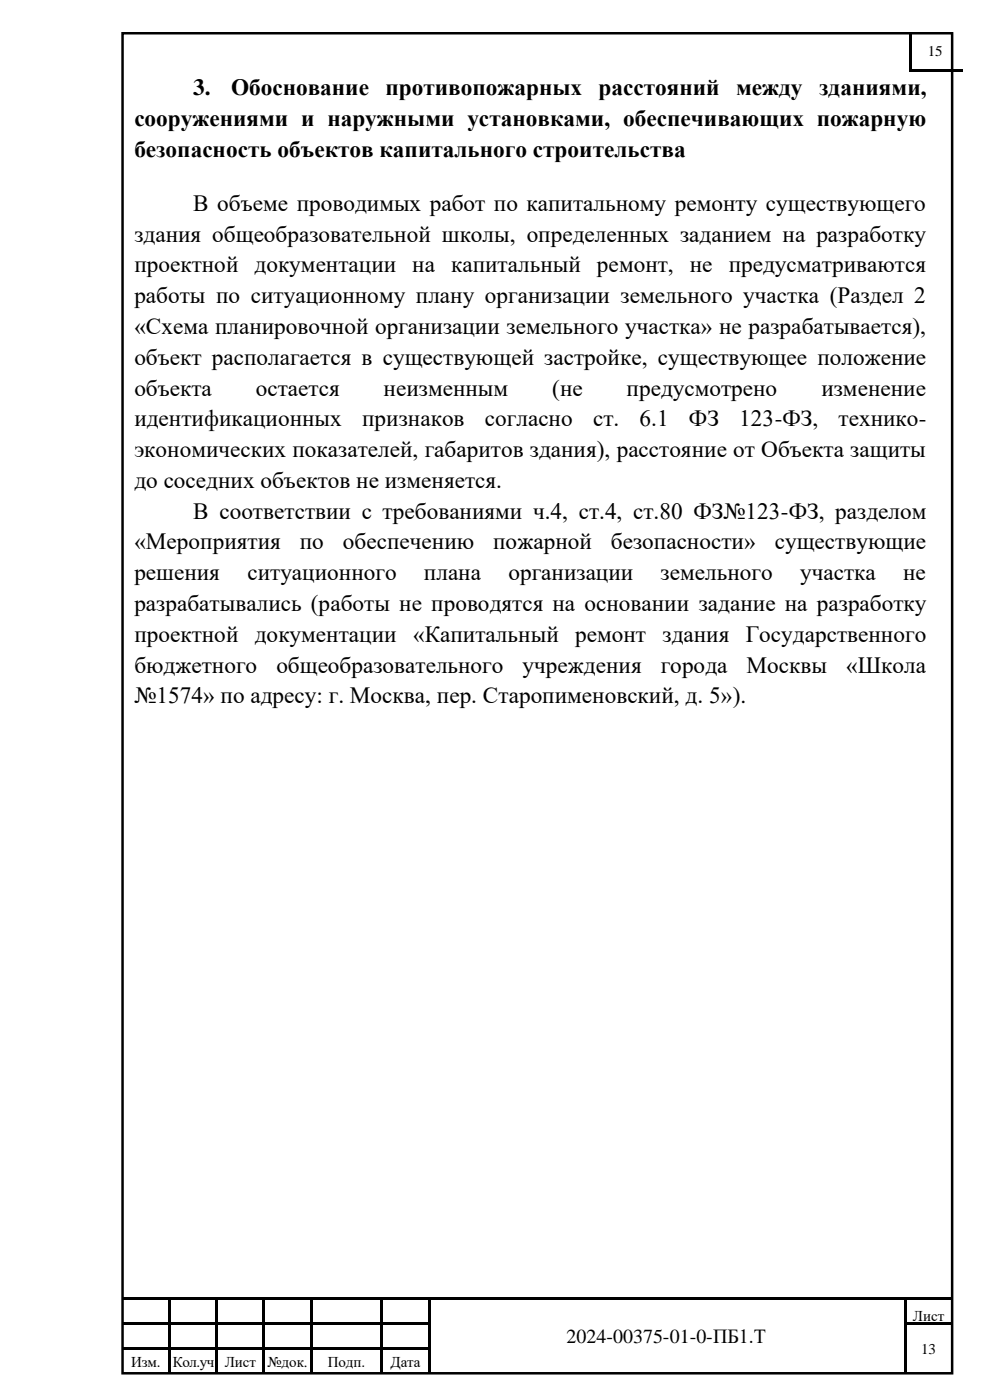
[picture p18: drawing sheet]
<svg xmlns="http://www.w3.org/2000/svg" width="210mm" height="297mm" viewBox="0 0 210 297" stroke-linecap="round" stroke-linejoin="round" font-family="sans-serif">
<defs><g id="words">
<g font-size="4.9">
<text x="41" y="20.2">3.</text>
<text x="49" y="20.2">Обоснование</text>
<text x="81.8" y="20.2">противопожарных</text>
<text x="127" y="20.2">расстояний</text>
<text x="156.1" y="20.2">между</text>
<text x="173.8" y="20.2">зданиями,</text>
<text x="28.5" y="26.7">сооружениями и наружными установками, обеспечивающих пожарную</text>
<text x="28.5" y="33.2">безопасность объектов капитального строительства</text>
<text x="41" y="44.7">В объеме проводимых работ по капитальному ремонту существующего</text>
<text x="28.5" y="51.3">здания общеобразовательной школы, определенных заданием на разработку</text>
<text x="28.5" y="57.8">проектной документации на капитальный ремонт, не предусматриваются</text>
<text x="28.5" y="64.3">работы по ситуационному плану организации земельного участка (Раздел 2</text>
<text x="28.5" y="70.9">«Схема планировочной организации земельного участка» не разрабатывается),</text>
<text x="28.5" y="77.4">объект располагается в существующей застройке, существующее положение</text>
<text x="28.5" y="83.9">объекта</text>
<text x="54.3" y="83.9">остается</text>
<text x="81.4" y="83.9">неизменным</text>
<text x="117.2" y="83.9">(не</text>
<text x="132.9" y="83.9">предусмотрено</text>
<text x="174.2" y="83.9">изменение</text>
<text x="28.5" y="90.5">идентификационных</text>
<text x="76.8" y="90.5">признаков</text>
<text x="102.9" y="90.5">согласно</text>
<text x="125.8" y="90.5">ст.</text>
<text x="135.7" y="90.5">6.1</text>
<text x="146.2" y="90.5">ФЗ</text>
<text x="156.8" y="90.5">123-ФЗ,</text>
<text x="177.9" y="90.5">технико-</text>
<text x="28.5" y="97">экономических показателей, габаритов здания), расстояние от Объекта защиты</text>
<text x="28.5" y="103.5">до соседних объектов не изменяется.</text>
<text x="41" y="110.1">В соответствии с требованиями ч.4, ст.4, ст.80 ФЗ№123-ФЗ, разделом</text>
<text x="28.5" y="116.6">«Мероприятия</text>
<text x="63.6" y="116.6">по</text>
<text x="72.8" y="116.6">обеспечению</text>
<text x="104.6" y="116.6">пожарной</text>
<text x="129.6" y="116.6">безопасности»</text>
<text x="164.3" y="116.6">существующие</text>
<text x="28.5" y="123.1">решения</text>
<text x="52.5" y="123.1">ситуационного</text>
<text x="89.9" y="123.1">плана</text>
<text x="107.9" y="123.1">организации</text>
<text x="140.1" y="123.1">земельного</text>
<text x="169.7" y="123.1">участка</text>
<text x="191.6" y="123.1">не</text>
<text x="28.5" y="129.6">разрабатывались (работы не проводятся на основании задание на разработку</text>
<text x="28.5" y="136.2">проектной</text>
<text x="54.1" y="136.2">документации</text>
<text x="87.6" y="136.2">«Капитальный</text>
<text x="122" y="136.2">ремонт</text>
<text x="140.5" y="136.2">здания</text>
<text x="158.2" y="136.2">Государственного</text>
<text x="28.5" y="142.7">бюджетного</text>
<text x="58.6" y="142.7">общеобразовательного</text>
<text x="110.9" y="142.7">учреждения</text>
<text x="140.2" y="142.7">города</text>
<text x="158.3" y="142.7">Москвы</text>
<text x="179.5" y="142.7">«Школа</text>
<text x="28.5" y="149.2">№1574» по адресу: г. Москва, пер. Старопименовский, д. 5»).</text>
</g>
<text font-size="4.2" x="120.2" y="285">2024-00375-01-0-ПБ1.Т</text>
<g font-size="3.2">
<text x="196.8" y="12">15</text>
<text x="193.7" y="280.2">Лист</text>
<text x="195.4" y="287.3">13</text>
<text x="27.8" y="290.1">Изм.</text>
<text x="36.7" y="290.1">Кол.уч</text>
<text x="47.7" y="290.1">Лист</text>
<text x="56.7" y="290.1">№док.</text>
<text x="69.5" y="290.1">Подп.</text>
<text x="82.8" y="290.1">Дата</text>
</g>
</g></defs>
<g fill="#000">
<path d="M193 7h.5v7.7h-.5z" fill-rule="evenodd"/>
<path d="M193 14.7h.5v.5h-.5z" fill-rule="evenodd"/>
<path d="M193 14.7h.5v.5h-.5z" fill-rule="evenodd"/>
<path d="M193.5 14.7h10.7v.5h-10.7z" fill-rule="evenodd"/>
<path d="M26 275.3h9.7v.5h-9.7z" fill-rule="evenodd"/>
<path d="M35.7 275.3h.6v.5h-.6z" fill-rule="evenodd"/>
<path d="M36.3 275.3h9.4v.5h-9.4z" fill-rule="evenodd"/>
<path d="M45.7 275.3h.6v.5h-.6z" fill-rule="evenodd"/>
<path d="M46.3 275.3h9.4v.5h-9.4z" fill-rule="evenodd"/>
<path d="M55.7 275.3h.6v.5h-.6z" fill-rule="evenodd"/>
<path d="M56.3 275.3h9.4v.5h-9.4z" fill-rule="evenodd"/>
<path d="M65.7 275.3h.6v.5h-.6z" fill-rule="evenodd"/>
<path d="M66.3 275.3h14.4v.5h-14.4z" fill-rule="evenodd"/>
<path d="M80.7 275.3h.6v.5h-.6z" fill-rule="evenodd"/>
<path d="M81.3 275.3h9.5v.5h-9.5z" fill-rule="evenodd"/>
<path d="M90.8 275.3h.5v.5h-.5z" fill-rule="evenodd"/>
<path d="M91.3 275.3h100.5v.5h-100.5z" fill-rule="evenodd"/>
<path d="M191.8 275.3h.5v.5h-.5z" fill-rule="evenodd"/>
<path d="M192.3 275.3h9.8v.5h-9.8z" fill-rule="evenodd"/>
<path d="M26 280.6h9.7v.5h-9.7z" fill-rule="evenodd"/>
<path d="M26 285.9h9.7v.5h-9.7z" fill-rule="evenodd"/>
<path d="M35.7 275.8h.6v4.8h-.6z" fill-rule="evenodd"/>
<path d="M35.7 280.6h.6v.5h-.6z" fill-rule="evenodd"/>
<path d="M35.7 281.1h.6v4.8h-.6z" fill-rule="evenodd"/>
<path d="M35.7 285.9h.6v.5h-.6z" fill-rule="evenodd"/>
<path d="M35.7 286.4h.6v4.7h-.6z" fill-rule="evenodd"/>
<path d="M36.3 280.6h9.4v.5h-9.4z" fill-rule="evenodd"/>
<path d="M36.3 285.9h9.4v.5h-9.4z" fill-rule="evenodd"/>
<path d="M45.7 275.8h.6v4.8h-.6z" fill-rule="evenodd"/>
<path d="M45.7 280.6h.6v.5h-.6z" fill-rule="evenodd"/>
<path d="M45.7 281.1h.6v4.8h-.6z" fill-rule="evenodd"/>
<path d="M45.7 285.9h.6v.5h-.6z" fill-rule="evenodd"/>
<path d="M45.7 286.4h.6v4.7h-.6z" fill-rule="evenodd"/>
<path d="M46.3 280.6h9.4v.5h-9.4z" fill-rule="evenodd"/>
<path d="M46.3 285.9h9.4v.5h-9.4z" fill-rule="evenodd"/>
<path d="M55.7 275.8h.6v4.8h-.6z" fill-rule="evenodd"/>
<path d="M55.7 280.6h.6v.5h-.6z" fill-rule="evenodd"/>
<path d="M55.7 281.1h.6v4.8h-.6z" fill-rule="evenodd"/>
<path d="M55.7 285.9h.6v.5h-.6z" fill-rule="evenodd"/>
<path d="M55.7 286.4h.6v4.7h-.6z" fill-rule="evenodd"/>
<path d="M56.3 280.6h9.4v.5h-9.4z" fill-rule="evenodd"/>
<path d="M56.3 285.9h9.4v.5h-9.4z" fill-rule="evenodd"/>
<path d="M65.7 275.8h.6v4.8h-.6z" fill-rule="evenodd"/>
<path d="M65.7 280.6h.6v.5h-.6z" fill-rule="evenodd"/>
<path d="M65.7 281.1h.6v4.8h-.6z" fill-rule="evenodd"/>
<path d="M65.7 285.9h.6v.5h-.6z" fill-rule="evenodd"/>
<path d="M65.7 286.4h.6v4.7h-.6z" fill-rule="evenodd"/>
<path d="M66.3 280.6h14.4v.5h-14.4z" fill-rule="evenodd"/>
<path d="M66.3 285.9h14.4v.5h-14.4z" fill-rule="evenodd"/>
<path d="M80.7 275.8h.6v4.8h-.6z" fill-rule="evenodd"/>
<path d="M80.7 280.6h.6v.5h-.6z" fill-rule="evenodd"/>
<path d="M80.7 281.1h.6v4.8h-.6z" fill-rule="evenodd"/>
<path d="M80.7 285.9h.6v.5h-.6z" fill-rule="evenodd"/>
<path d="M80.7 286.4h.6v4.7h-.6z" fill-rule="evenodd"/>
<path d="M81.3 280.6h9.5v.5h-9.5z" fill-rule="evenodd"/>
<path d="M81.3 285.9h9.5v.5h-9.5z" fill-rule="evenodd"/>
<path d="M90.8 275.8h.5v4.8h-.5z" fill-rule="evenodd"/>
<path d="M90.8 280.6h.5v.5h-.5z" fill-rule="evenodd"/>
<path d="M90.8 281.1h.5v4.8h-.5z" fill-rule="evenodd"/>
<path d="M90.8 285.9h.5v.5h-.5z" fill-rule="evenodd"/>
<path d="M90.8 286.4h.5v4.7h-.5z" fill-rule="evenodd"/>
<path d="M191.8 275.8h.5v4.8h-.5z" fill-rule="evenodd"/>
<path d="M191.8 280.6h.5v.5h-.5z" fill-rule="evenodd"/>
<path d="M191.8 281.1h.5v4.8h-.5z" fill-rule="evenodd"/>
<path d="M191.8 285.9h.5v.5h-.5z" fill-rule="evenodd"/>
<path d="M191.8 286.4h.5v4.7h-.5z" fill-rule="evenodd"/>
<path d="M192.3 280.6h9.8v.5h-9.8z" fill-rule="evenodd"/>
</g>
<path d="M26 7.1h176v284.2h-176z" fill="none" stroke="#000" stroke-width=".53"/>
<use href="#words"/>
</svg>
